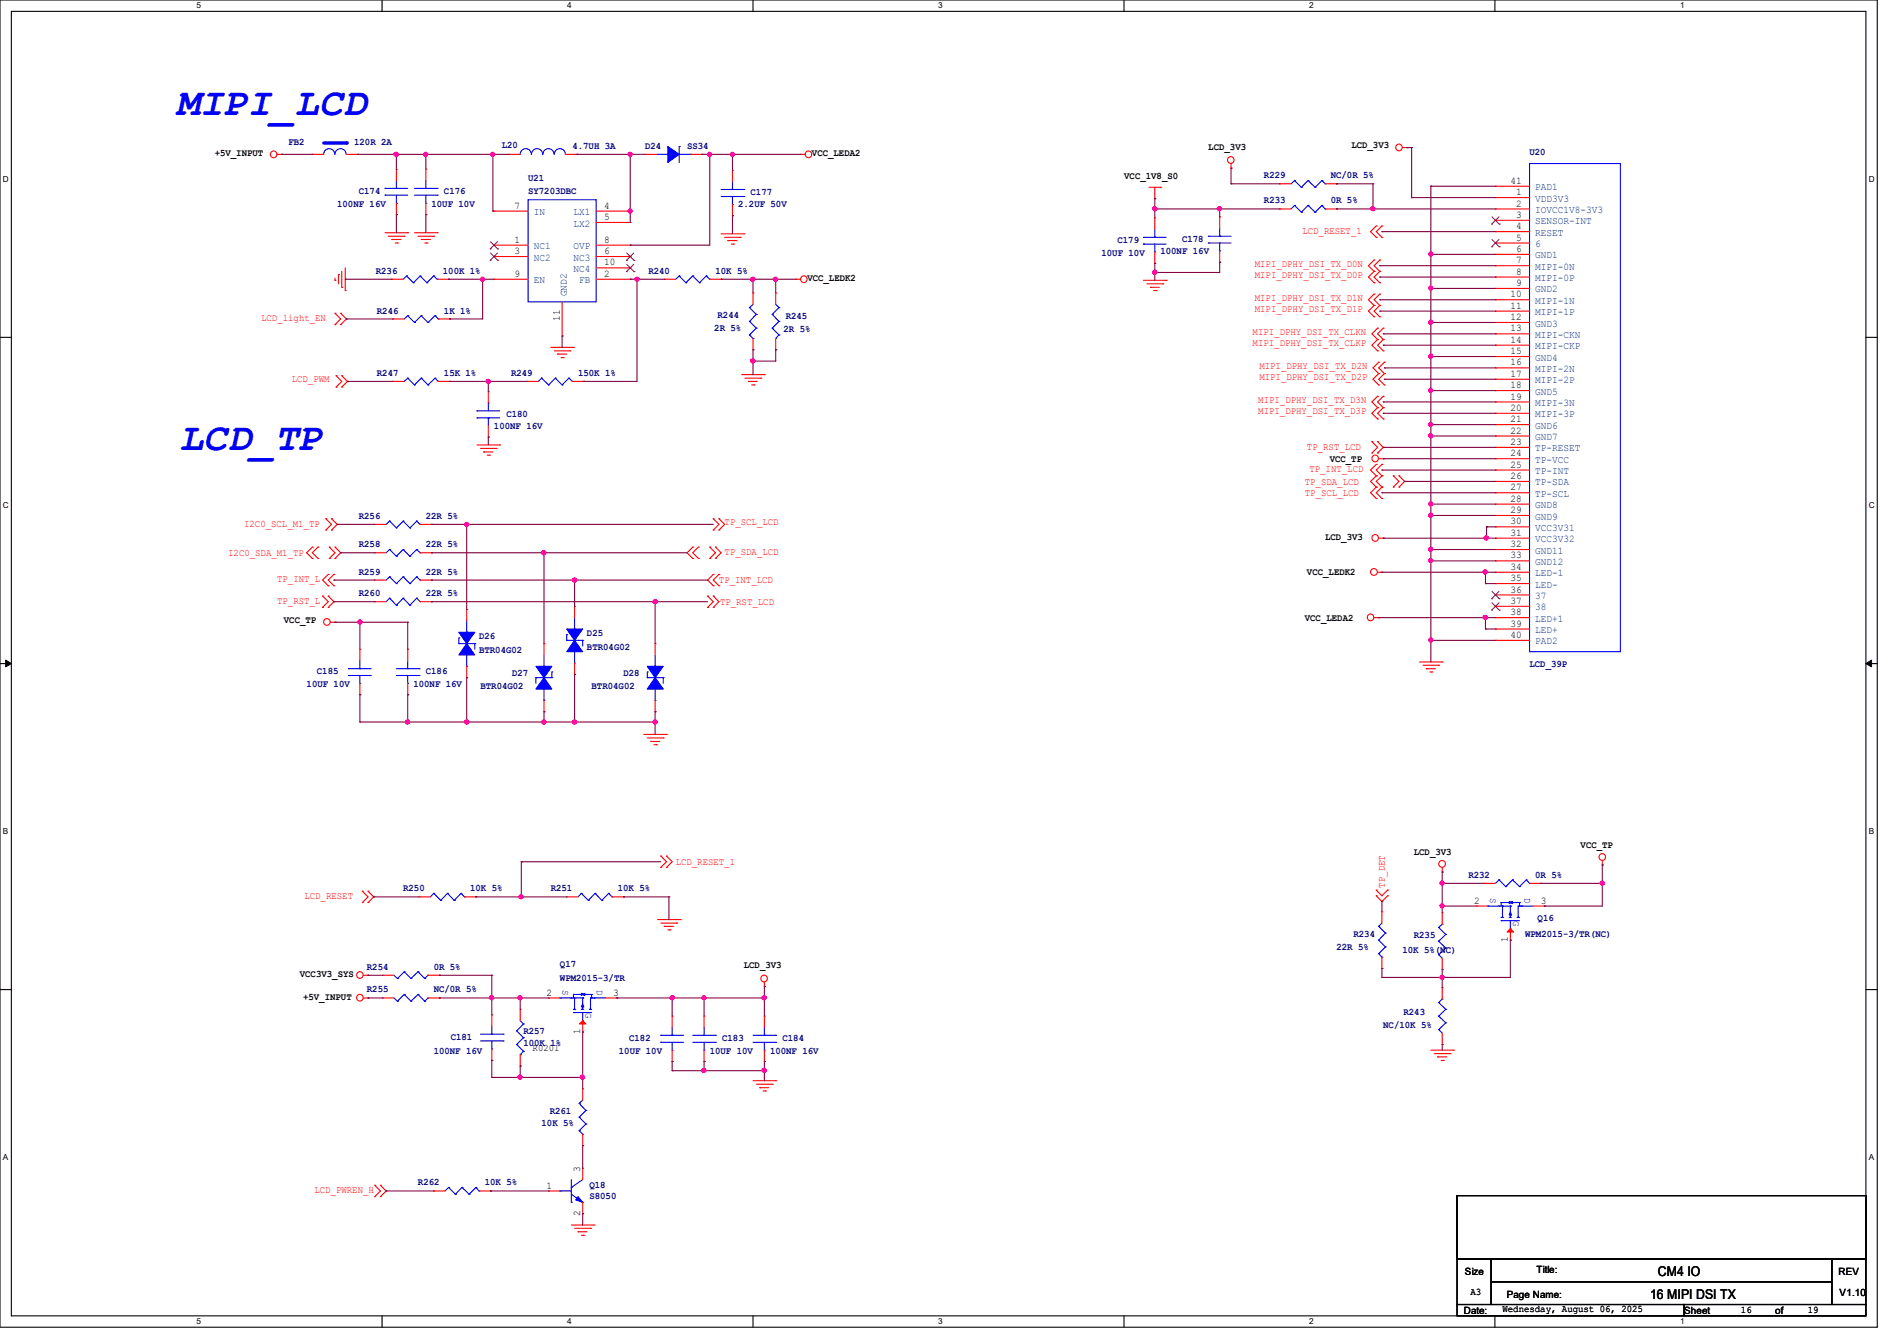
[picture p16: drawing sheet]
<svg xmlns="http://www.w3.org/2000/svg" width="297mm" height="210mm" viewBox="0 0 297 210" stroke-linecap="round" stroke-linejoin="round" font-family="sans-serif">
<defs><g id="words">
<g font-size="6.2" fill="#00f">
<text x="27.6" y="18">MIPI_LCD</text>
<text x="28.1" y="70.5">LCD_TP</text>
</g>
<g font-size="2.1">
<text x="258.4" y="203.4">16 MIPI DSI TX</text>
<text x="259.6" y="199.9">CM4 IO</text>
</g>
<g font-size="1.6" fill="#000080">
<text x="45.2" y="22.8">FB2</text>
<text x="55.5" y="22.8">120R 2A</text>
<text x="78.6" y="23.2">L20</text>
<text x="89.6" y="23.3">4.7UH 3A</text>
<text x="101" y="23.3">D24</text>
<text x="107.6" y="23.3">SS34</text>
<text x="82.7" y="28.3">U21</text>
<text x="197.9" y="27.9">R229</text>
<text x="208.4" y="27.9">NC/0R 5%</text>
<text x="239.5" y="24.2">U20</text>
<text x="52.8" y="32.4">100NF 16V</text>
<text x="56.2" y="30.4">C174</text>
<text x="67.6" y="32.4">10UF 10V</text>
<text x="69.5" y="30.4">C176</text>
<text x="82.7" y="30.4">SY7203DBC</text>
<text x="115.6" y="32.4">2.2UF 50V</text>
<text x="117.5" y="30.6">C177</text>
<text x="197.9" y="31.8">R233</text>
<text x="208.4" y="31.8">0R 5%</text>
<text x="172.5" y="40">10UF 10V</text>
<text x="175" y="38.1">C179</text>
<text x="181.7" y="39.8">100NF 16V</text>
<text x="185.1" y="37.9">C178</text>
<text x="58.8" y="42.9">R236</text>
<text x="69.3" y="42.9">100K 1%</text>
<text x="101.5" y="42.9">R240</text>
<text x="112" y="42.9">10K 5%</text>
<text x="59" y="49.1">R246</text>
<text x="69.5" y="49.1">1K 1%</text>
<text x="111.8" y="51.8">2R 5%</text>
<text x="112.3" y="49.8">R244</text>
<text x="122.7" y="51.9">2R 5%</text>
<text x="123" y="50">R245</text>
<text x="59" y="58.9">R247</text>
<text x="69.5" y="58.9">15K 1%</text>
<text x="80" y="58.9">R249</text>
<text x="90.5" y="58.9">150K 1%</text>
<text x="79.3" y="65.3">C180</text>
<text x="77.3" y="67.2">100NF 16V</text>
<text x="56.2" y="81.3">R256</text>
<text x="66.7" y="81.3">22R 5%</text>
<text x="56.2" y="90">R259</text>
<text x="56.2" y="85.7">R258</text>
<text x="66.7" y="90">22R 5%</text>
<text x="66.7" y="85.7">22R 5%</text>
<text x="56.2" y="93.4">R260</text>
<text x="66.7" y="93.4">22R 5%</text>
<text x="75" y="100.1">D26</text>
<text x="91.9" y="99.6">D25</text>
<text x="91.9" y="101.7">BTR04G02</text>
<text x="48" y="107.6">10UF 10V</text>
<text x="49.6" y="105.6">C185</text>
<text x="64.7" y="107.6">100NF 16V</text>
<text x="66.7" y="105.6">C186</text>
<text x="75" y="102.3">BTR04G02</text>
<text x="75.2" y="107.9">BTR04G02</text>
<text x="80.2" y="105.8">D27</text>
<text x="92.6" y="107.9">BTR04G02</text>
<text x="97.6" y="105.8">D28</text>
<text x="239.5" y="104.4">LCD_39P</text>
<text x="229.9" y="137.5">R232</text>
<text x="240.4" y="137.5">0R 5%</text>
<text x="63.1" y="139.6">R250</text>
<text x="73.6" y="139.6">10K 5%</text>
<text x="86.2" y="139.6">R251</text>
<text x="96.7" y="139.6">10K 5%</text>
<text x="209.2" y="148.8">22R 5%</text>
<text x="211.9" y="146.7">R234</text>
<text x="219.6" y="149.2">10K 5%(NC)</text>
<text x="221.4" y="146.9">R235</text>
<text x="238.8" y="146.7">WPM2015-3/TR(NC)</text>
<text x="240.7" y="144.2">Q16</text>
<text x="57.4" y="151.8">R254</text>
<text x="57.4" y="155.4">R255</text>
<text x="67.9" y="151.8">0R 5%</text>
<text x="67.9" y="155.4">NC/0R 5%</text>
<text x="87.7" y="151.5">Q17</text>
<text x="87.7" y="153.6">WPM2015-3/TR</text>
<text x="216.6" y="160.9">NC/10K 5%</text>
<text x="219.7" y="159">R243</text>
<text x="67.9" y="165">100NF 16V</text>
<text x="70.6" y="162.9">C181</text>
<text x="82" y="162">R257</text>
<text x="82" y="163.8">100K 1%</text>
<text x="96.9" y="165">10UF 10V</text>
<text x="98.5" y="163.1">C182</text>
<text x="111.1" y="165">10UF 10V</text>
<text x="113.1" y="163.1">C183</text>
<text x="120.6" y="165">100NF 16V</text>
<text x="122.5" y="163.1">C184</text>
<text x="84.8" y="176.4">10K 5%</text>
<text x="86.1" y="174.5">R261</text>
<text x="65.4" y="185.6">R262</text>
<text x="75.9" y="185.6">10K 5%</text>
<text x="92.3" y="186">Q18</text>
<text x="92.3" y="187.8">S8050</text>
</g>
<g font-size="1.6">
<text x="189.2" y="23.5">LCD_3V3</text>
<text x="211.6" y="23.2">LCD_3V3</text>
<text x="33.6" y="24.4">+5V_INPUT</text>
<text x="127.1" y="24.4">VCC_LEDA2</text>
<text x="176" y="28.1">VCC_1V8_S0</text>
<text x="236.5" y="28.8">41</text>
<text x="80.6" y="32.7">7</text>
<text x="94.6" y="32.7">4</text>
<text x="94.6" y="34.5">5</text>
<text x="237.4" y="30.6">1</text>
<text x="237.4" y="32.3">2</text>
<text x="237.4" y="34.1">3</text>
<text x="237.4" y="35.9">4</text>
<text x="80.6" y="39.8">3</text>
<text x="80.6" y="38">1</text>
<text x="94.6" y="39.8">6</text>
<text x="94.6" y="41.6">10</text>
<text x="94.6" y="38">8</text>
<text x="237.4" y="37.7">5</text>
<text x="237.4" y="39.5">6</text>
<text x="237.4" y="41.2">7</text>
<text x="80.6" y="43.3">9</text>
<text x="94.6" y="43.3">2</text>
<text x="126.4" y="43.9">VCC_LEDK2</text>
<text x="236.5" y="46.6">10</text>
<text x="237.4" y="43">8</text>
<text x="237.4" y="44.8">9</text>
<text x="87.6" y="50.3" transform="rotate(-90 87.6 50.3)">11</text>
<text x="236.5" y="48.3">11</text>
<text x="236.5" y="50.1">12</text>
<text x="236.5" y="51.9">13</text>
<text x="236.5" y="53.7">14</text>
<text x="236.5" y="55.5">15</text>
<text x="236.5" y="57.2">16</text>
<text x="236.5" y="59">17</text>
<text x="236.5" y="60.8">18</text>
<text x="236.5" y="62.6">19</text>
<text x="236.5" y="64.3">20</text>
<text x="236.5" y="66.1">21</text>
<text x="236.5" y="67.9">22</text>
<text x="236.5" y="69.7">23</text>
<text x="236.5" y="71.5">24</text>
<text x="208.2" y="72.4">VCC_TP</text>
<text x="236.5" y="73.2">25</text>
<text x="236.5" y="75">26</text>
<text x="236.5" y="76.8">27</text>
<text x="236.5" y="78.6">28</text>
<text x="236.5" y="80.3">29</text>
<text x="236.5" y="82.1">30</text>
<text x="236.5" y="83.9">31</text>
<text x="204.6" y="90">VCC_LEDK2</text>
<text x="207.5" y="84.5">LCD_3V3</text>
<text x="236.5" y="85.7">32</text>
<text x="236.5" y="87.5">33</text>
<text x="236.5" y="89.2">34</text>
<text x="236.5" y="91">35</text>
<text x="236.5" y="92.8">36</text>
<text x="236.5" y="94.6">37</text>
<text x="44.4" y="97.6">VCC_TP</text>
<text x="204.3" y="97.3">VCC_LEDA2</text>
<text x="236.5" y="96.4">38</text>
<text x="236.5" y="98.1">39</text>
<text x="236.5" y="99.9">40</text>
<text x="221.4" y="133.9">LCD_3V3</text>
<text x="247.5" y="132.8">VCC_TP</text>
<text x="230.8" y="141.5">2</text>
<text x="241.3" y="141.5">3</text>
<text x="236.1" y="147.6" transform="rotate(-90 236.1 147.6)">1</text>
<text x="46.9" y="152.9">VCC3V3_SYS</text>
<text x="85.6" y="155.9">2</text>
<text x="96" y="155.9">3</text>
<text x="116.5" y="151.7">LCD_3V3</text>
<text x="47.5" y="156.7">+5V_INPUT</text>
<text x="90.8" y="162" transform="rotate(-90 90.8 162)">1</text>
<text x="83.4" y="164.6">R0201</text>
<text x="90.8" y="183.5" transform="rotate(-90 90.8 183.5)">3</text>
<text x="85.6" y="186.1">1</text>
<text x="90.8" y="190.4" transform="rotate(-90 90.8 190.4)">2</text>
<text x="229.4" y="199.7">Size</text>
<text x="230.2" y="202.9">A3</text>
<text x="235.9" y="203.2">Page Name:</text>
<text x="240.6" y="199.3">Title:</text>
<text x="287.9" y="199.7">REV</text>
<text x="288" y="202.9">V1.10</text>
<text x="229.2" y="205.7">Date:</text>
<text x="235.2" y="205.5">Wednesday, August 06, 2025</text>
<text x="263.7" y="205.7">Sheet</text>
<text x="272.6" y="205.7">16</text>
<text x="277.9" y="205.7">of</text>
<text x="283" y="205.7">19</text>
</g>
<g font-size="1.6" fill="#004080">
<text x="240.4" y="29.8">PAD1</text>
<text x="83.6" y="33.7">IN</text>
<text x="89.8" y="33.7">LX1</text>
<text x="89.8" y="35.5">LX2</text>
<text x="240.4" y="31.6">VDD3V3</text>
<text x="240.4" y="33.4">IOVCC1V8-3V3</text>
<text x="240.4" y="35.1">SENSOR-INT</text>
<text x="83.6" y="40.8">NC2</text>
<text x="83.6" y="39">NC1</text>
<text x="89.8" y="40.8">NC3</text>
<text x="89.8" y="39">OVP</text>
<text x="240.4" y="36.9">RESET</text>
<text x="240.4" y="38.7">6</text>
<text x="240.4" y="40.5">GND1</text>
<text x="83.6" y="44.4">EN</text>
<text x="88.7" y="46.4" transform="rotate(-90 88.7 46.4)">GND2</text>
<text x="89.8" y="42.6">NC4</text>
<text x="90.7" y="44.4">FB</text>
<text x="240.4" y="42.2">MIPI-0N</text>
<text x="240.4" y="44">MIPI-0P</text>
<text x="240.4" y="45.8">GND2</text>
<text x="240.4" y="47.6">MIPI-1N</text>
<text x="240.4" y="49.4">MIPI-1P</text>
<text x="240.4" y="51.1">GND3</text>
<text x="240.4" y="52.9">MIPI-CKN</text>
<text x="240.4" y="54.7">MIPI-CKP</text>
<text x="240.4" y="56.5">GND4</text>
<text x="240.4" y="58.3">MIPI-2N</text>
<text x="240.4" y="60">MIPI-2P</text>
<text x="240.4" y="61.8">GND5</text>
<text x="240.4" y="63.6">MIPI-3N</text>
<text x="240.4" y="65.4">MIPI-3P</text>
<text x="240.4" y="67.1">GND6</text>
<text x="240.4" y="68.9">GND7</text>
<text x="240.4" y="70.7">TP-RESET</text>
<text x="240.4" y="72.5">TP-VCC</text>
<text x="240.4" y="74.3">TP-INT</text>
<text x="240.4" y="76">TP-SDA</text>
<text x="240.4" y="77.8">TP-SCL</text>
<text x="240.4" y="79.6">GND8</text>
<text x="240.4" y="81.4">GND9</text>
<text x="240.4" y="83.1">VCC3V31</text>
<text x="240.4" y="84.9">VCC3V32</text>
<text x="240.4" y="86.7">GND11</text>
<text x="240.4" y="88.5">GND12</text>
<text x="240.4" y="90.3">LED-1</text>
<text x="240.4" y="92">LED-</text>
<text x="240.4" y="93.8">37</text>
<text x="240.4" y="95.6">38</text>
<text x="240.4" y="97.4">LED+1</text>
<text x="240.4" y="99.1">LED+</text>
<text x="240.4" y="100.9">PAD2</text>
</g>
<g font-size="1.6" fill="#f00">
<text x="196.5" y="41.8">MIPI_DPHY_DSI_TX_D0N</text>
<text x="203.9" y="36.6">LCD_RESET_1</text>
<text x="196.5" y="47.1">MIPI_DPHY_DSI_TX_D1N</text>
<text x="196.5" y="43.6">MIPI_DPHY_DSI_TX_D0P</text>
<text x="40.9" y="50.3">LCD_light_EN</text>
<text x="196.1" y="52.4">MIPI_DPHY_DSI_TX_CLKN</text>
<text x="196.5" y="48.9">MIPI_DPHY_DSI_TX_D1P</text>
<text x="45.7" y="59.9">LCD_PWM</text>
<text x="196.1" y="54.2">MIPI_DPHY_DSI_TX_CLKP</text>
<text x="197.2" y="59.6">MIPI_DPHY_DSI_TX_D2P</text>
<text x="197.2" y="57.8">MIPI_DPHY_DSI_TX_D2N</text>
<text x="197" y="63.1">MIPI_DPHY_DSI_TX_D3N</text>
<text x="197" y="64.9">MIPI_DPHY_DSI_TX_D3P</text>
<text x="204.6" y="70.4">TP_RST_LCD</text>
<text x="204.3" y="77.7">TP_SCL_LCD</text>
<text x="204.3" y="75.9">TP_SDA_LCD</text>
<text x="205" y="74">TP_INT_LCD</text>
<text x="38.2" y="82.5">I2C0_SCL_M1_TP</text>
<text x="113.5" y="82.3">TP_SCL_LCD</text>
<text x="35.7" y="87.1">I2C0_SDA_M1_TP</text>
<text x="113.5" y="86.9">TP_SDA_LCD</text>
<text x="43.4" y="91.2">TP_INT_L</text>
<text x="43.4" y="94.6">TP_RST_L</text>
<text x="112.6" y="91.4">TP_INT_LCD</text>
<text x="112.7" y="94.7">TP_RST_LCD</text>
<text x="105.8" y="135.5">LCD_RESET_1</text>
<text x="47.7" y="140.8">LCD_RESET</text>
<text x="216.8" y="139" transform="rotate(-90 216.8 139)">TP_DET</text>
<text x="49.2" y="186.9">LCD_PWREN_H</text>
</g>
<g font-size="1.6" fill="#00f">
<text x="233.3" y="140.6" transform="rotate(90 233.3 140.6)">S</text>
<text x="238.7" y="140.6" transform="rotate(90 238.7 140.6)">D</text>
<text x="236.9" y="144.2" transform="rotate(90 236.9 144.2)">G</text>
<text x="88.1" y="155" transform="rotate(90 88.1 155)">S</text>
<text x="93.4" y="155" transform="rotate(90 93.4 155)">D</text>
<text x="91.6" y="158.6" transform="rotate(90 91.6 158.6)">G</text>
</g>
<g font-size="1.3">
<text x="30.8" y="1.3">5</text>
<text x="88.8" y="1.3">4</text>
<text x="146.9" y="1.3">3</text>
<text x="205" y="1.3">2</text>
<text x="263.1" y="1.3">1</text>
<text x=".5" y="28.4">D</text>
<text x="292.6" y="28.4">D</text>
<text x=".5" y="79.5">C</text>
<text x="292.6" y="79.5">C</text>
<text x=".5" y="130.6">B</text>
<text x="292.6" y="130.6">B</text>
<text x=".5" y="181.7">A</text>
<text x="292.6" y="181.7">A</text>
<text x="30.8" y="207.4">5</text>
<text x="88.8" y="207.4">4</text>
<text x="146.9" y="207.4">3</text>
<text x="205" y="207.4">2</text>
<text x="263.1" y="207.4">1</text>
</g>
</g></defs>
<path d="M0 0h293.9v207.9h-293.9zM1.8 1.8h290.3v204.3h-290.3z" fill="none" stroke="#000" stroke-width=".17"/>
<g fill="#fff">
<path d="M30.8 .2h.7v1.4h-.7z"/>
<path d="M30.8 206.2h.7v1.4h-.7z"/>
</g>
<path d="M59.8 0v1.8M59.8 206.1v1.8" fill="none" stroke="#000" stroke-width=".17"/>
<g fill="#fff">
<path d="M88.8 .2h.7v1.4h-.7z"/>
<path d="M88.8 206.2h.7v1.4h-.7z"/>
</g>
<path d="M117.9 0v1.8M117.9 206.1v1.8" fill="none" stroke="#000" stroke-width=".17"/>
<g fill="#fff">
<path d="M146.9 .2h.7v1.4h-.7z"/>
<path d="M146.9 206.2h.7v1.4h-.7z"/>
</g>
<path d="M176 0v1.8M176 206.1v1.8" fill="none" stroke="#000" stroke-width=".17"/>
<g fill="#fff">
<path d="M205 .2h.7v1.4h-.7z"/>
<path d="M205 206.2h.7v1.4h-.7z"/>
</g>
<path d="M234.1 0v1.8M234.1 206.1v1.8" fill="none" stroke="#000" stroke-width=".17"/>
<g fill="#fff">
<path d="M263.1 .2h.6v1.4h-.6z"/>
<path d="M263.1 206.2h.6v1.4h-.6z"/>
<path d="M.5 27.3h.9v1.4h-.9z"/>
<path d="M292.6 27.3h.9v1.4h-.9z"/>
<path d="M.5 78.4h.9v1.4h-.9z"/>
<path d="M292.6 78.4h.9v1.4h-.9z"/>
</g>
<path d="M0 52.8h1.8M292.1 52.8h1.8" fill="none" stroke="#000" stroke-width=".17"/>
<g fill="#fff">
<path d="M.5 129.5h.8v1.4h-.8z"/>
<path d="M292.6 129.5h.8v1.4h-.8z"/>
</g>
<path d="M0 103.9h1.8M292.1 103.9h1.8" fill="none" stroke="#000" stroke-width=".17"/>
<path d="M.9 103.4l.9 .5-.9 .5zM292.1 103.9l.9-.5v1z" fill="#000" stroke="#000" stroke-width=".16"/>
<g fill="#fff">
<path d="M.5 180.5h.8v1.4h-.8z"/>
<path d="M292.6 180.5h.8v1.4h-.8z"/>
</g>
<path d="M0 155h1.8M292.1 155h1.8M228.1 187.2h64v10h-64zM228.1 197.2h5.4v7.1h-5.4zM233.5 197.2h53.3v3.5h-53.3zM286.8 197.2h5.3v7.1h-5.3zM228.1 204.3h35.6v1.8h-35.6zM233.5 200.7h53.3v3.6h-53.3zM263.7 204.3h28.4v1.8h-28.4z" fill="none" stroke="#000" stroke-width=".17"/>
<g fill="none" stroke="#f00" stroke-width=".17">
<path d="M43.4 24.2h.7M44.1 24.2h.1M60.3 36.4h3.5M60.8 37h2.5M61.3 37.5h.1M61.3 37.5h1.5M61.9 38.1h.3M62.2 38.1h.1M63.3 37h.1M63.8 36.4h.1M64.9 36.4h3.6M65.4 37h2.5"/>
<path d="M66 37.5h.1M66 37.5h1.4M66.5 38.1h.3M66.8 38.1h.1M67.9 37h.1M68.5 36.4h.1M112.9 36.6h3.6M113.5 37.2h2.4M114 37.7h.1M114 37.7h1.4M114.5 38.2h.4M114.9 38.2h.1"/>
<path d="M115.9 37.2h.1M116.5 36.6h.1M125.3 24.2h.1M125.3 24.2h.8M179.9 29.3h1.8M180.8 31.1h.1M180.8 29.3v1.8M181.7 29.3h.1M192.7 26.3h.1M192.7 25.6v.7M215.5 37.2h.1M215.5 35.4h.1"/>
<path d="M215.5 35.4l-.9 .9 .9 .9M216.4 37.2h.1M216.4 35.4h.1M216.4 35.4l-.9 .9 .9 .9M219.6 23.1h.7M220.3 23.1h.1M52.5 50.8h.1M52.5 49.1h.1M52.5 49.1l.8 .9-.8 .8M52.5 43.9h.1M52.5 43.6v.3M52.6 58.8h.1"/>
<path d="M52.6 58.8l.9 .9-.9 .9M53 43h.1M53 43v1.4M53.3 49.1h.1M53.3 50.8h.1M53.3 49.1l.9 .9-.9 .8M53.5 58.8h.1M53.5 58.8l.9 .9-.9 .9M53.5 45h.1M53.5 42.5v2.5M54.1 45.5h.1M54.1 42v3.5"/>
<path d="M86.2 54.4h3.6M86.8 54.9h2.4M87.3 55.5h.1M87.3 55.5h1.4M87.8 56h.4M88.2 56h.1M89.2 54.9h.1M89.8 54.4h.1M116.1 58.7h3.6M116.6 59.2h2.5M117.2 59.7h.1M117.2 59.7h1.4"/>
<path d="M119.1 59.2h.1M119.7 58.7h.1M124.6 43.7h.1M124.6 43.7h.7M179 43.9h3.6M179.6 44.4h2.5M180.1 45h.1M180.1 45h1.4M180.6 45.5h.4M181 45.5h.1M182.1 44.4h.1M182.6 43.9h.1"/>
<path d="M215.1 46.1h.1M215.1 46.1l-.9 .8 .9 .9M215.1 49.6h.1M215.1 47.8h.1M215.1 47.8l-.9 .9 .9 .9M215.1 40.7h.1M215.1 40.7l-.9 .9 .9 .9M215.1 44.3h.1M215.1 42.5h.1M215.1 42.5l-.9 .9 .9 .9M215.7 51.4h.1M215.7 51.4l-.9 .9 .9 .9"/>
<path d="M215.7 54.9h.1M215.7 53.2h.1M215.7 53.2l-.9 .9 .9 .8M215.9 56.7h.1M215.9 56.7l-.9 .9 .9 .9M215.9 58.5h.1M215.9 58.5l-.9 .9 .9 .9M216 46.1h.1M216 46.1l-.9 .8 .9 .9M216 49.6h.1M216 47.8h.1M216 47.8l-.9 .9 .9 .9"/>
<path d="M216 40.7h.1M216 40.7l-.9 .9 .9 .9M216 44.3h.1M216 42.5h.1M216 42.5l-.9 .9 .9 .9M216.6 51.4h.1M216.6 51.4l-.9 .9 .9 .9M216.6 54.9h.1M216.6 53.2h.1M216.6 53.2l-.9 .9 .9 .8M216.7 56.7h.1M216.7 56.7l-.8 .9 .8 .9"/>
<path d="M216.7 58.5h.1M216.7 58.5l-.8 .9 .8 .9M52.6 60.6h.1M53.5 60.6h.1M74.7 69.7h3.5M75.2 70.2h2.5M75.7 70.8h.1M75.7 70.8h1.5M76.3 71.3h.3M76.6 71.3h.1M77.7 70.2h.1M78.2 69.7h.1"/>
<path d="M117.7 60.3h.4M118.1 60.3h.1M214.8 71h.1M214.8 69.2h.1M214.8 69.2l.9 .9-.9 .9M215.5 78.1h.1M215.5 76.3l-.9 .9 .9 .9M215.5 76.3h.1M215.5 74.5l-.9 .9 .9 .9M215.5 74.5h.1M215.5 72.7h.1M215.5 72.7l-.9 .9 .9 .9"/>
<path d="M215.7 62.1h.1M215.7 62.1l-.9 .8 .9 .9M215.7 65.6h.1M215.7 63.8h.1M215.7 63.8l-.9 .9 .9 .9M215.7 69.2h.1M215.7 71h.1M215.7 69.2l.9 .9-.9 .9M215.9 60.3h.1M215.9 71.8h.7M216.4 78.1h.1M216.4 76.3l-.9 .9 .9 .9"/>
<path d="M216.4 76.3h.1M216.4 74.5l-.9 .9 .9 .9M216.4 74.5h.1M216.4 72.7h.1M216.4 72.7l-.9 .9 .9 .9M216.6 62.1h.1M216.6 62.1l-.9 .8 .9 .9M216.6 65.6h.1M216.6 63.8h.1M216.6 63.8l-.9 .9 .9 .9M216.6 71.8h.1M216.7 60.3h.1"/>
<path d="M218.1 76.3h.1M218.1 74.5h.1M218.1 74.5l.9 .9-.9 .9M219 74.5h.1M219 76.3h.1M219 74.5l.9 .9-.9 .9M48.9 87.5h.1M48.9 85.7h.1M48.9 85.7l-.9 .9 .9 .9M49.8 87.5h.1M49.8 85.7h.1M49.8 85.7l-.9 .9 .9 .9"/>
<path d="M50.5 95.1h.1M50.5 93.3h.1M50.5 93.3l.9 .9-.9 .9M51 83h.1M51 81.2h.1M51 81.2l.9 .9-.9 .9M51.4 91.7h.1M51.4 90h.1M51.4 90l-.9 .8 .9 .9M51.4 93.3h.1M51.4 95.1h.1M51.4 93.3l.9 .9-.9 .9"/>
<path d="M51.6 87.5h.1M51.6 85.7h.1M51.6 85.7l.9 .9-.9 .9M51.7 97.5h.8M51.9 81.2h.1M51.9 83h.1M51.9 81.2l.9 .9-.9 .9M52.3 91.7h.1M52.3 90h.1M52.3 90l-.9 .8 .9 .9M52.5 85.7h.1M52.5 87.5h.1"/>
<path d="M52.5 85.7l.8 .9-.8 .9M52.5 97.5h.1M58.7 86.6h.1M58.7 86.6h1.8M65.8 86.6h1.8M67.6 86.6h.1M73.1 95.5h.1M73.1 95.5v1.7M108.5 85.7h.1M108.5 87.5h.1M108.5 85.7l-.9 .9 .9 .9M109.3 87.5h.1"/>
<path d="M109.3 85.7h.1M109.3 85.7l-.8 .9 .8 .9M110.8 95.1h.1M110.8 93.3h.1M110.8 93.3l.9 .9-.9 .9M111.1 87.5h.1M111.1 85.7h.1M111.1 85.7l.9 .9-.9 .9M111.7 95.1h.1M111.7 93.3h.1M111.7 93.3l.9 .9-.9 .9M111.7 83h.1"/>
<path d="M111.7 81.2h.1M111.7 81.2l.9 .9-.9 .9M111.7 90h.1M111.7 91.7h.1M111.7 90l-.9 .8 .9 .9M112 87.5h.1M112 85.7h.1M112 85.7l.9 .9-.9 .9M112.6 83h.1M112.6 81.2h.1M112.6 81.2l.9 .9-.9 .9M112.6 91.7h.1"/>
<path d="M112.6 90h.1M112.6 90l-.9 .8 .9 .9M215.1 96.7h.8M215.7 89.6h.7M215.9 96.7h.1M215.9 84.3h.7M216.4 89.6h.1M216.6 84.3h.1M73.1 106.1h.1M73.1 104.4v1.7M100.8 115h3.6M101.3 115.6h2.5"/>
<path d="M101.9 116.1h.1M101.9 116.1h1.4M102.4 116.6h.4M102.8 116.6h.1M103.8 115.6h.1M104.4 115h.1M222.2 103.7h3.6M222.8 104.2h2.5M223.3 104.7h.1M223.3 104.7h1.4M223.9 105.2h.3M224.2 105.2h.1"/>
<path d="M225.3 104.2h.1M225.8 103.7h.1M56.7 139.6h.1M56.7 139.6l.9 .9-.9 .9M57.6 139.6h.1M57.6 139.6l.9 .9-.9 .9M103.5 135.8h.1M103.5 134.1h.1M103.5 134.1l.9 .9-.9 .8M104.4 135.8h.1M104.4 134.1h.1M104.4 134.1l.8 .9-.8 .8"/>
<path d="M215.5 139.4h.1M215.5 139.4l.9 .9 .9-.9M217.3 139.4h.1M225.8 136.6h.1M225.8 135.8v.8M250.9 135.5h.1M250.9 134.8v.7M56.7 141.4h.1M56.9 156.3h.7M56.9 152.7h.7M57.6 141.4h.1M57.6 156.3h.1"/>
<path d="M57.6 152.7h.1M59.9 152.7h.1M59.9 152.7h1.8M59.9 156.3h.1M59.9 156.3h1.8M67 152.7h1.8M67 156.3h1.8M68.8 152.7h.1M68.8 156.3h.1M88.7 140.5h.1M88.7 140.5h1.8M95.8 140.5h1.8"/>
<path d="M97.6 140.5h.1M103 144h3.5M103.5 144.6h2.5M104 145.1h.1M104 145.1h1.5M104.6 145.6h.3M104.9 145.6h.1M106 144.6h.1M106.5 144h.1M110.2 159.1h.1M110.2 159.1v1.8M119.7 154.5h.1"/>
<path d="M119.7 153.8v.7M215.5 140.3h.1M215.5 140.3l.9 .9 .9-.9M217.3 140.3h.1M231.1 141.9h.1M231.1 141.9h1.8M236.5 147.2h.1M236.5 145.5v1.7M240 141.9h1.8M241.8 141.9h.1M91.2 170.5h.1M91.2 179.4h.1"/>
<path d="M91.2 170.5v1.8M91.2 177.6v1.8M110.2 166.2h.1M110.2 164.5v1.7M117.9 169.2h3.6M118.4 169.8h2.5M119 170.3h.1M119 170.3h1.4M119.5 170.9h.3M119.8 170.9h.1M120.9 169.8h.1M121.5 169.2h.1"/>
<path d="M224 164.5h3.6M224.6 165h2.4M225.1 165.5h.1M225.1 165.5h1.4M225.6 166.1h.4M226 166.1h.1M227 165h.1M227.6 164.5h.1M58.7 187.4h.1M58.7 185.6h.1M58.7 185.6l.9 .9-.9 .9M59.6 185.6h.1"/>
<path d="M59.6 187.4h.1M59.6 185.6l.9 .9-.9 .9M89.5 191.9h3.5M90 192.4h2.5M90.5 192.9h.1M90.5 192.9h1.4M91 193.5h.4M91.4 193.5h.1M92.5 192.4h.1M93 191.9h.1"/>
<circle cx="42.8" cy="24.2" r=".52"/>
<circle cx="126.6" cy="24.2" r=".52"/>
<circle cx="192.7" cy="25.1" r=".52"/>
<circle cx="219" cy="23.1" r=".52"/>
<circle cx="125.8" cy="43.7" r=".52"/>
<circle cx="215.3" cy="71.8" r=".52"/>
<circle cx="51.2" cy="97.4" r=".52"/>
<circle cx="214.6" cy="96.7" r=".52"/>
<circle cx="215.1" cy="89.6" r=".53"/>
<circle cx="215.3" cy="84.2" r=".52"/>
<circle cx="225.8" cy="135.3" r=".53"/>
<circle cx="250.9" cy="134.2" r=".52"/>
<circle cx="56.3" cy="156.3" r=".52"/>
<circle cx="56.3" cy="152.7" r=".52"/>
<circle cx="119.6" cy="153.2" r=".52"/>
</g>
<g fill="none" stroke="#00f" stroke-width=".17">
<path d="M52.4 24.2a.87 .87 0 0 0-.9-.9 .87 .87 0 0 0-.8 .9M54.2 24.2a.87 .87 0 0 0-.9-.9 .87 .87 0 0 0-.8 .9M61 86.1h.1M61 86.1l-.5 .5M61 86.1l1.1 1M62.1 87.1h.1M63.1 86.1h.1M63.1 86.1l-1 1M63.1 86.1l1.1 1M64.2 87.1h.1M65.2 86.1h.1M65.2 86.1l-1 1"/>
<path d="M65.2 86.1l.6 .5M65.8 86.6h.1M71.8 99.9h.1M71.8 99.9v.9M73.1 99h.1M73.1 97.2v1.8M71.8 100.8h.1M71.8 100.8h2.5M73.1 104.4h.1M73.1 102.6v1.8M74.3 100.8h.1M74.3 100.8v.9"/>
<path d="M91 139.9h.1M91 139.9l-.5 .6M91 139.9l1.1 1.1M93.2 139.9h.1M93.2 139.9l-1.1 1.1M93.2 139.9l1 1.1M95.3 139.9h.1M95.3 139.9l-1.1 1.1M95.3 139.9l.5 .6M61.7 152.7l.5 .5M61.7 156.3l.5 .5M62.2 153.2h.1"/>
<path d="M62.2 156.8h.1M63.3 152.2h.1M63.3 152.2l-1.1 1M63.3 152.2l1 1M63.3 155.7h.1M63.3 155.7l-1.1 1.1M63.3 155.7l1 1.1M64.3 153.2h.1M64.3 156.8h.1M65.4 152.2h.1M65.4 152.2l-1.1 1M65.4 152.2l1.1 1"/>
<path d="M65.4 155.7h.1M65.4 155.7l-1.1 1.1M65.4 155.7l1.1 1.1M66.5 153.2h.1M66.5 156.8h.1M67 152.7h.1M67 152.7l-.5 .5M67 156.3h.1M67 156.3l-.5 .5M92.1 141h.1M94.2 141h.1M95.8 140.5h.1"/>
<path d="M232.9 141.9h.1M232.9 141.9h3.6M234.7 141.9h.1M235 141.4h.1M235 143.7h.1M235 144.2h.1M235 141.4v.5M235 141.4h1.3M235 143.7h.4M235 144.2h2.9M235.2 141.9h.1M235.2 141.9v1.8"/>
<path d="M236.3 143.7h.1M236.3 141.2h.1M236.3 143.7h.3M236.3 141.2v.3M236.5 145.5h.1M236.5 141.9h.1M236.5 143.3h.1M236.5 141.9v.9M236.5 143.3v.4M236.5 144.2v1.3M236.8 141.4h1.1M237.5 143.7h.1"/>
<path d="M237.5 143.7h.4M237.7 141.9h.1M237.7 143.7h.1M237.7 141.9h2.3M237.7 141.9v1.8M237.9 141.4h.1M237.9 141.9h.1M237.9 141.4v.5M238.3 141.9h.1M90.7 172.8h.1M90.7 175h.1M90.7 177.1h.1"/>
<path d="M90.7 172.8l1 1.1M90.7 175l1 1M90.7 177.1l.5 .5M91.2 177.6h.1M91.2 172.3l-.5 .5M91.7 173.9h.1M91.7 176h.1M91.7 173.9l-1 1.1M91.7 176l-1 1.1M108.5 163.2h3.5M108.5 162.1h3.5M110.2 164.5h.1"/>
<path d="M110.2 162.1h.1M110.2 160.9v1.2M110.2 163.2v1.3M112 163.2h.1M112 162.1h.1"/>
</g>
<g fill="#00f" stroke="#00f" stroke-width=".17">
<path d="M236.3 141.4l.5-.2v.3z" fill-rule="evenodd"/>
<path d="M236.5 142.8l.1 .5h-.3z" fill-rule="evenodd"/>
<path d="M71.8 99h2.5l-1.2 1.8z" fill-rule="evenodd"/>
<path d="M73.1 100.8l1.2 1.8h-2.5z" fill-rule="evenodd"/>
</g>
<path d="M236.5 145.5l.5 .5h-1z" fill="#f00" stroke="#f00" stroke-width=".17"/>
<path d="M50.7 22.4h3.5" fill="none" stroke="#00f" stroke-width=".51"/>
<circle cx="54.2" cy="22.4" r=".25" fill="#00f"/>
<g fill="none" stroke="#f00" stroke-width=".17">
<path d="M48.9 24.2h.1M48.9 24.2h1.8M54.2 24.2h1.8M56 24.2h.1M62.1 26.5h.1M62.1 33.6h.1M62.1 26.5v1.8M62.1 31.8v1.8M66.7 26.5h.1M66.7 33.6h.1M66.7 26.5v1.8M66.7 31.8v1.8"/>
<path d="M77.3 33.1h.1M77.3 38.4h.1M77.3 33.1h5.4M77.3 38.4h5.4M79.7 24.2h.1M79.7 24.2h1.7M88.6 24.2h1.7M90.3 24.2h.1M93.3 33.1h5.4M93.3 38.4h5.4M93.3 34.8h5.4M98.7 33.1h.1"/>
<path d="M98.7 34.8h.1M98.7 38.4h.1M101 24.2h.1M101 24.2h1.8M108.1 24.2h1.8M109.9 24.2h.1M114.7 26.7h.1M114.7 33.8h.1M114.7 26.7v1.7M114.7 32v1.8M180.8 34.1h.1M180.8 34.1v1.8"/>
<path d="M180.8 39.5v1.7M191 34h.1M191 34v1.7M191 39.3v1.8M200.4 32.7h.1M200.4 32.7h1.7M200.4 28.8h.1M200.4 28.8h1.7M207.5 32.7h1.8M207.5 28.8h1.8M209.3 32.7h.1M209.3 28.8h.1"/>
<path d="M234.1 30.9h.1M234.1 32.7h.1M234.1 34.5h.1M234.1 36.3h.1M234.1 38.1h.1M234.1 39.8h.1M234.1 29.2h.1M234.1 32.7h5.4M234.1 30.9h5.4M234.1 34.5h5.4M234.1 36.3h5.4M234.1 38.1h5.4"/>
<path d="M234.1 39.8h5.4M234.1 29.2h5.4M61.3 43.7h.1M61.3 43.7h1.8M61.5 59.7h.1M61.5 59.7h1.8M61.5 50h.1M61.5 50h1.8M68.5 43.7h1.7M68.6 59.7h1.8M68.6 50h1.8M70.2 43.7h.1"/>
<path d="M70.4 59.7h.1M70.4 50h.1M77.3 40.2h.1M77.3 43.7h.1M77.3 43.7h5.4M77.3 40.2h5.4M82.5 59.7h.1M82.5 59.7h1.8M88 52.6h.1M88 47.3v5.3M89.6 59.7h1.8M91.4 59.7h.1"/>
<path d="M93.3 43.7h5.4M93.3 40.2h5.4M93.3 42h5.4M98.7 43.7h.1M98.7 40.2h.1M98.7 42h.1M104 43.7h.1M104 43.7h1.8M111.1 43.7h1.8M112.9 43.7h.1M117.9 45.9h.1M117.9 54.8h.1"/>
<path d="M117.9 45.9v1.8M117.9 53v1.8M121.5 45.9h.1M121.5 54.8h.1M121.5 45.9v1.8M121.5 53v1.8M180.8 41.2h.1M191 41.1h.1M234.1 41.6h.1M234.1 43.4h.1M234.1 45.2h.1M234.1 46.9h.1"/>
<path d="M234.1 48.7h.1M234.1 50.5h.1M234.1 52.3h.1M234.1 54.1h.1M234.1 55.8h.1M234.1 57.6h.1M234.1 59.4h.1M234.1 41.6h5.4M234.1 43.4h5.4M234.1 45.2h5.4M234.1 46.9h5.4M234.1 48.7h5.4"/>
<path d="M234.1 50.5h5.4M234.1 52.3h5.4M234.1 54.1h5.4M234.1 55.8h5.4M234.1 57.6h5.4M234.1 59.4h5.4M76.5 68.5h.1M76.5 61.3h.1M76.5 61.3v1.8M76.5 66.7v1.8M234.1 61.2h.1M234.1 62.9h.1"/>
<path d="M234.1 64.7h.1M234.1 66.5h.1M234.1 68.3h.1M234.1 70.1h.1M234.1 71.8h.1M234.1 73.6h.1M234.1 75.4h.1M234.1 77.2h.1M234.1 79h.1M234.1 61.2h5.4M234.1 62.9h5.4M234.1 64.7h5.4"/>
<path d="M234.1 66.5h5.4M234.1 68.3h5.4M234.1 70.1h5.4M234.1 71.8h5.4M234.1 73.6h5.4M234.1 75.4h5.4M234.1 77.2h5.4M234.1 79h5.4M58.7 94.2h.1M58.7 94.2h1.8M58.7 82.1h.1M58.7 82.1h1.8"/>
<path d="M58.7 90.8h.1M58.7 90.8h1.8M65.8 94.2h1.8M65.8 82.1h1.8M65.8 90.8h1.8M67.6 94.2h.1M67.6 82.1h.1M67.6 90.8h.1M90 95h.1M90 95v1.7M234.1 80.7h.1M234.1 82.5h.1"/>
<path d="M234.1 84.3h.1M234.1 86.1h.1M234.1 87.8h.1M234.1 89.6h.1M234.1 91.4h.1M234.1 93.2h.1M234.1 95h.1M234.1 96.7h.1M234.1 98.5h.1M234.1 80.7h5.4M234.1 82.5h5.4M234.1 84.3h5.4"/>
<path d="M234.1 86.1h5.4M234.1 87.8h5.4M234.1 89.6h5.4M234.1 91.4h5.4M234.1 93.2h5.4M234.1 95h5.4M234.1 96.7h5.4M234.1 98.5h5.4M56.3 101.7h.1M56.3 108.8h.1M56.3 101.7v1.8M56.3 107v1.8"/>
<path d="M63.8 101.7h.1M63.8 108.8h.1M63.8 101.7v1.8M63.8 107v1.8M85.2 100.8h.1M85.2 111.5h.1M85.2 100.8v1.8M85.2 109.7v1.8M90 105.6h.1M90 103.8v1.8M102.6 100.8h.1M102.6 111.5h.1"/>
<path d="M102.6 100.8v1.8M102.6 109.7v1.8M234.1 100.3h.1M234.1 100.3h5.4M232.4 138.3h.1M232.4 138.3h1.7M239.5 138.3h1.8M241.3 138.3h.1M65.6 140.5h.1M65.6 140.5h1.8M72.7 140.5h1.8M74.5 140.5h.1"/>
<path d="M77 159h.1M77 159v1.7M81.4 158.1h.1M81.4 158.1v1.8M85.9 156.3h.1M85.9 156.3h1.8M91.2 159.9v1.7M94.8 156.3h1.8M96.6 156.3h.1M105.2 159.1h.1M105.2 159.1v1.8M119.7 159.1h.1"/>
<path d="M119.7 159.1v1.8M216.4 142.8h.1M216.4 151.7h.1M216.4 142.8v1.8M216.4 149.9v1.8M225.8 151.8h.1M225.8 143h.1M225.8 143v1.7M225.8 150.1v1.7M225.8 154.7h.1M225.8 154.7v1.8M77 166.1h.1"/>
<path d="M77 164.3v1.8M81.4 167h.1M81.4 165.2v1.8M91.2 161.6h.1M105.2 166.2h.1M105.2 164.5v1.7M119.7 166.2h.1M119.7 164.5v1.7M225.8 163.6h.1M225.8 161.8v1.8M67.9 186.5h.1M67.9 186.5h1.8"/>
<path d="M75 186.5h1.8M76.8 186.5h.1M85.9 186.5h.1M85.9 186.5h1.8M91.2 190.1h.1M91.2 188.3v1.8M91.2 183h.1M91.2 183v1.7"/>
</g>
<g fill="none" stroke="#00f" stroke-width=".17">
<path d="M60.3 30.6h.1M60.3 29.5h.1M60.3 30.6h3.5M60.3 29.5h3.5M62.1 31.8h.1M62.1 29.5h.1M62.1 28.3v1.2M62.1 30.6v1.2M64.9 30.6h3.6M64.9 29.5h3.6M66.7 31.8h.1M66.7 29.5h.1"/>
<path d="M66.7 28.3v1.2M66.7 30.6v1.2M68.5 30.6h.1M68.5 29.5h.1M82.7 31.3h10.6v16h-10.6zM83.2 24.2a.87 .87 0 0 0-.9-.9 .87 .87 0 0 0-.9 .9M85 24.2a.87 .87 0 0 0-.9-.9 .87 .87 0 0 0-.9 .9M86.7 24.2a.87 .87 0 0 0-.8-.9 .87 .87 0 0 0-.9 .9M88.5 24.2a.87 .87 0 0 0-.8-.9 .87 .87 0 0 0-.9 .9M102.8 24.2h1.8M104.6 24.2h.1M106.3 22.9h.1"/>
<path d="M106.3 22.9v2.5M106.3 24.2h1.8M108.1 24.2h.1M112.9 30.8h3.6M112.9 29.7h3.6M114.7 32h.1M114.7 29.7h.1M114.7 28.4v1.3M114.7 30.8v1.2M116.5 30.8h.1M116.5 29.7h.1M179 38.2h.1"/>
<path d="M179 37.2h.1M179 38.2h3.6M179 37.2h3.6M180.8 39.5h.1M180.8 37.2h.1M180.8 35.9v1.3M180.8 38.2v1.3M189.2 38.1h.1M189.2 37h.1M189.2 38.1h3.5M189.2 37h3.5M191 39.3h.1"/>
<path d="M191 37h.1M191 35.7v1.3M191 38.1v1.2M202.7 32.2h.1M202.7 32.2l-.6 .5M202.7 32.2l1 1M202.7 28.3h.1M202.7 28.3l-.6 .5M202.7 28.3l1 1M203.7 33.2h.1M203.7 29.3h.1M204.8 32.2h.1"/>
<path d="M204.8 32.2l-1.1 1M204.8 32.2l1.1 1M204.8 28.3h.1M204.8 28.3l-1.1 1M204.8 28.3l1.1 1M205.9 33.2h.1M205.9 29.3h.1M207 32.2h.1M207 32.2l-1.1 1M207 32.2l.5 .5M207 28.3h.1M207 28.3l-1.1 1"/>
<path d="M207 28.3l.5 .5M207.5 32.7h.1M207.5 28.8h.1M239.5 25.6h14.2v76.5h-14.2zM63.7 43.2h.1M63.7 43.2l-.6 .5M63.7 43.2l1 1.1M63.8 59.2h.1M63.8 59.2l-.5 .5M63.8 59.2l1.1 1.1M63.8 49.4h.1M63.8 49.4l-.5 .6"/>
<path d="M63.8 49.4l1.1 1.1M64.7 44.3h.1M64.9 50.5h.1M65.8 43.2h.1M65.8 43.2l-1.1 1.1M65.8 43.2l1 1.1M66 59.2h.1M66 59.2l-1.1 1.1M66 59.2l1 1.1M66 49.4h.1M66 49.4l-1.1 1.1M66 49.4l1 1.1"/>
<path d="M66.8 44.3h.1M67 50.5h.1M67.9 43.2h.1M67.9 43.2l-1.1 1.1M67.9 43.2l.6 .5M68.1 59.2h.1M68.1 59.2l-1.1 1.1M68.1 59.2l.5 .5M68.1 49.4h.1M68.1 49.4l-1.1 1.1M68.1 49.4l.5 .6M68.5 43.7h.1"/>
<path d="M68.6 59.7h.1M68.6 50h.1M84.8 59.2h.1M84.8 59.2l-.5 .5M84.8 59.2l1.1 1.1M87 59.2h.1M87 59.2l-1.1 1.1M87 59.2l1 1.1M89.1 59.2h.1M89.1 59.2l-1.1 1.1M89.1 59.2l.5 .5M89.6 59.7h.1"/>
<path d="M106.3 43.2h.1M106.3 43.2l-.5 .5M106.3 43.2l1.1 1.1M107.4 44.3h.1M108.5 43.2h.1M108.5 43.2l-1.1 1.1M108.5 43.2l1 1.1M109.5 44.3h.1M110.6 43.2h.1M110.6 43.2l-1.1 1.1M110.6 43.2l.5 .5M111.1 43.7h.1"/>
<path d="M117.3 48.2h.1M117.3 50.3h.1M117.3 52.5h.1M117.3 48.2l1.1 1M117.3 50.3l1.1 1.1M117.3 52.5l.6 .5M117.9 53h.1M117.9 47.7l-.6 .5M118.4 49.2h.1M118.4 51.4h.1M118.4 49.2l-1.1 1.1M118.4 51.4l-1.1 1.1"/>
<path d="M120.9 49.2h.1M120.9 51.4h.1M120.9 49.2l1.1 1.1M120.9 51.4l1.1 1.1M121.5 53h.1M121.5 47.7l.5 .5M122 48.2h.1M122 50.3h.1M122 52.5h.1M122 48.2l-1.1 1M122 50.3l-1.1 1.1M122 52.5l-.5 .5"/>
<path d="M64.9 60.3h.1M67 60.3h.1M74.7 64.3h.1M74.7 65.4h.1M74.7 64.3h3.5M74.7 65.4h3.5M76.5 63.1h.1M76.5 65.4h.1M76.5 63.1v1.2M76.5 65.4v1.3M85.9 60.3h.1M88 60.3h.1"/>
<path d="M61 93.7h.1M61 93.7l-.5 .5M61 93.7l1.1 1.1M61 81.6h.1M61 81.6l-.5 .5M61 81.6l1.1 1.1M61 90.3h.1M61 90.3l-.5 .5M61 90.3l1.1 1.1M62.1 94.8h.1M62.1 82.7h.1M62.1 91.4h.1"/>
<path d="M63.1 93.7h.1M63.1 93.7l-1 1.1M63.1 93.7l1.1 1.1M63.1 81.6h.1M63.1 81.6l-1 1.1M63.1 81.6l1.1 1.1M63.1 90.3h.1M63.1 90.3l-1 1.1M63.1 90.3l1.1 1.1M64.2 94.8h.1M64.2 82.7h.1M64.2 91.4h.1"/>
<path d="M65.2 93.7h.1M65.2 93.7l-1 1.1M65.2 93.7l.6 .5M65.2 81.6h.1M65.2 81.6l-1 1.1M65.2 81.6l.6 .5M65.2 90.3h.1M65.2 90.3l-1 1.1M65.2 90.3l.6 .5M65.8 94.2h.1M65.8 82.1h.1M65.8 90.8h.1"/>
<path d="M88.7 99.4h.1M88.7 99.4v.9M90 98.5h.1M90 96.7v1.8M54.6 105.8h.1M54.6 104.7h.1M54.6 105.8h3.5M54.6 104.7h3.5M56.3 107h.1M56.3 104.7h.1M56.3 103.5v1.2M56.3 105.8v1.2"/>
<path d="M62.1 105.8h3.5M62.1 104.7h3.5M63.8 107h.1M63.8 104.7h.1M63.8 103.5v1.2M63.8 105.8v1.2M65.6 105.8h.1M65.6 104.7h.1M83.9 106.1h.1M83.9 106.1v.9M83.9 106.1h2.5M85.2 104.4h.1"/>
<path d="M85.2 109.7h.1M85.2 102.6v1.8M85.2 107.9v1.8M86.4 106.1h.1M86.4 105.2h.1M86.4 105.2v.9M88.7 100.3h.1M88.7 100.3h2.5M90 103.8h.1M90 102.1v1.7M91.2 100.3h.1M91.2 100.3v.9"/>
<path d="M101.3 106.1h.1M101.3 105.2h.1M101.3 106.1h2.5M101.3 105.2v.9M102.6 104.4h.1M102.6 109.7h.1M102.6 102.6v1.8M102.6 107.9v1.8M103.8 106.1h.1M103.8 106.1v.9M67.9 139.9h.1M67.9 139.9l-.5 .6"/>
<path d="M67.9 139.9l1.1 1.1M70.1 139.9h.1M70.1 139.9l-1.1 1.1M70.1 139.9l1 1.1M72.2 139.9h.1M72.2 139.9l-1.1 1.1M72.2 139.9l.5 .6M234.7 137.8h.1M234.7 137.8l-.6 .5M234.7 137.8l1.1 1.1M235.8 138.9h.1M236.8 137.8h.1"/>
<path d="M236.8 137.8l-1 1.1M236.8 137.8l1.1 1.1M237.9 138.9h.1M239 137.8h.1M239 137.8l-1.1 1.1M239 137.8l.5 .5M239.5 138.3h.1M69 141h.1M71.1 141h.1M72.7 140.5h.1M81.4 159.9l.6 .5M87.7 156.3h.1"/>
<path d="M87.7 156.3h3.5M89.4 156.3h.1M89.8 155.7h.1M89.8 158.1h.1M89.8 158.6h.1M89.8 155.7v.6M89.8 155.7h1.2M89.8 158.1h.3M89.8 158.6h2.8M90 156.3h.1M90 156.3v1.8M91 158.1h.1"/>
<path d="M91 155.6h.1M91 158.1h.4M91 155.6v.3M91.2 159.9h.1M91.2 156.3h.1M91.2 157.7h.1M91.2 156.3v.9M91.2 157.7v.4M91.2 158.6v1.3M91.6 155.7h1M92.3 158.1h.1M92.3 158.1h.3"/>
<path d="M92.5 156.3h.1M92.5 158.1h.1M92.5 156.3h2.3M92.5 156.3v1.8M92.6 155.7h.1M92.6 156.3h.1M92.6 155.7v.6M93 156.3h.1M215.9 145.1h.1M215.9 147.2h.1M215.9 149.4h.1M215.9 145.1l1 1"/>
<path d="M215.9 147.2l1 1.1M215.9 149.4l.5 .5M216.4 149.9h.1M216.4 144.6l-.5 .5M216.9 146.1h.1M216.9 148.3h.1M216.9 146.1l-1 1.1M216.9 148.3l-1 1.1M225.3 149.5h.1M225.3 147.4h.1M225.3 145.2h.1M225.3 149.5l.5 .6"/>
<path d="M225.3 147.4l1.1 1.1M225.3 145.2l1.1 1.1M225.3 159.1h.1M225.3 157h.1M225.3 159.1l1.1 1.1M225.3 157l1.1 1.1M225.8 144.7h.1M225.8 144.7l-.5 .5M225.8 156.5h.1M225.8 156.5l-.5 .5M226.4 148.5h.1M226.4 146.3h.1"/>
<path d="M226.4 148.5l-1.1 1M226.4 146.3l-1.1 1.1M226.4 158.1h.1M226.4 158.1l-1.1 1M75.2 163h3.6M75.2 162h3.6M77 164.3h.1M77 162h.1M77 160.7v1.3M77 163v1.3M78.8 163h.1M78.8 162h.1"/>
<path d="M80.9 161.5h.1M80.9 163.6h.1M80.9 161.5l1.1 1M80.9 163.6l1.1 1M81.4 165.2h.1M82 160.4h.1M82 162.5h.1M82 164.6h.1M82 160.4l-1.1 1.1M82 162.5l-1.1 1.1M82 164.6l-.6 .6M103.5 163.2h.1"/>
<path d="M103.5 162.1h.1M103.5 163.2h3.5M103.5 162.1h3.5M105.2 164.5h.1M105.2 162.1h.1M105.2 160.9v1.2M105.2 163.2v1.3M117.9 163.2h3.6M117.9 162.1h3.6M119.7 164.5h.1M119.7 162.1h.1M119.7 160.9v1.2"/>
<path d="M119.7 163.2v1.3M121.5 163.2h.1M121.5 162.1h.1M225.3 161.2h.1M225.3 161.2l.5 .6M226.4 160.2h.1M226.4 160.2l-1.1 1M70.2 186h.1M70.2 186l-.5 .5M70.2 186l1.1 1M71.3 187h.1M72.3 186h.1"/>
<path d="M72.3 186l-1 1M72.3 186l1.1 1M73.4 187h.1M74.5 186h.1M74.5 186l-1.1 1M74.5 186l.5 .5M75 186.5h.1M87.7 186.5h.1M87.7 186.5h1.7M89.4 186h.1M89.4 188.3h.1M89.4 187l1.8 1.3"/>
<path d="M89.4 184.7v3.6M91.2 188.3h.1M91.2 184.7l-1.8 1.3"/>
</g>
<g fill="#00f" stroke="#00f" stroke-width=".17">
<path d="M90.5 187.4l.7 .9-1.1-.4z"/>
<path d="M104.6 22.9l1.7 1.3-1.7 1.2z" fill-rule="evenodd"/>
<path d="M83.9 104.4h2.5l-1.2 1.7z" fill-rule="evenodd"/>
<path d="M85.2 106.1l1.2 1.8h-2.5z" fill-rule="evenodd"/>
<path d="M101.3 104.4h2.5l-1.2 1.7z" fill-rule="evenodd"/>
<path d="M102.6 106.1l1.2 1.8h-2.5z" fill-rule="evenodd"/>
<path d="M88.7 98.5h2.5l-1.2 1.8z" fill-rule="evenodd"/>
<path d="M90 100.3l1.2 1.8h-2.5z" fill-rule="evenodd"/>
<path d="M91 155.7l.6-.1v.3z" fill-rule="evenodd"/>
<path d="M91.2 157.2l.2 .5h-.4z" fill-rule="evenodd"/>
</g>
<g fill="none" stroke="#804000" stroke-width=".16">
<path d="M76.7 39h.1M76.8 39.6l1.1 1.2M76.8 37.8l1.1 1.2M77.9 39.6l-1.2 1.2M77.9 37.8l-1.2 1.2M77.9 39h.1M98.1 39.6l1.2 1.2M99.2 39.6l-1.1 1.2M233.6 35.1h.1M233.6 38.7h.1M233.6 34l1.1 1.1M233.6 37.5l1.1 1.2"/>
<path d="M234.7 34l-1.1 1.1M234.7 37.5l-1.1 1.2M234.7 35.1h.1M234.7 38.7h.1M76.7 40.8h.1M77.9 40.8h.1M98.1 40.8h.1M98.1 42.5h.1M98.1 41.4l1.2 1.1M99.2 41.4l-1.1 1.1M99.3 40.8h.1M99.3 42.5h.1"/>
<path d="M233.6 93.8h.1M233.6 95.5h.1M233.6 92.6l1.1 1.2M233.6 94.4l1.1 1.1M234.7 92.6l-1.1 1.2M234.7 94.4l-1.1 1.1M234.7 93.8h.1M234.7 95.5h.1"/>
</g>
<path d="M91.2 159.9l.5 .5h-1z" fill="#f00" stroke="#f00" stroke-width=".17"/>
<g fill="none" stroke="#800040" stroke-width=".17">
<path d="M44.1 24.2h.1M44.1 24.2h4.8M56 24.2h.1M56 24.2h23.7M62.1 24.2h.1M62.1 33.6h.1M62.1 24.2v2.3M62.1 33.6v2.8M66.7 24.2h.1M66.7 33.6h.1M66.7 24.2v2.3M66.7 33.6v2.8"/>
<path d="M77.2 24.2h.1M77.2 33.1h.1M77.2 24.2v8.9M90.3 24.2h.1M98.7 24.2h.1M98.7 33.1h.1M98.7 38.4h.1M98.7 24.2v10.6M101 24.2h-10.7M109.9 24.2h.1M109.9 24.2h15.4M111.1 24.2h.1"/>
<path d="M111.1 24.2v14.2h-12.4M114.7 24.2h.1M114.7 33.8h.1M114.7 24.2v2.5M114.7 33.8v2.8M180.8 32.7h.1M180.8 31.1h.1M180.8 31.1v3M191 32.7h.1M191 32.7v1.3M192.7 26.3h.1M192.7 28.8h.1"/>
<path d="M192.7 28.8h7.7M192.7 26.3v2.5M200.4 32.7h-19.6M209.3 32.7h.1M209.3 28.8h.1M209.3 32.7h24.8M209.3 28.8h5.7M215 28.8h.1M215 32.7h.1M215 28.8v3.9M216.4 36.3h.1M216.4 36.3h17.7"/>
<path d="M220.3 23.1h.1M220.3 23.1h.7M221 23.1h.1M221 30.9h.1M221 23.1v7.8M221 30.9h13.1M224 39.8h.1M224 29.2h.1M224 29.2v74.5M224 39.8h10.1M224 29.2h10.1M54.1 43.7h.1"/>
<path d="M54.1 43.7h7.2M54.2 50h.1M54.2 50h7.3M54.4 59.7h.1M54.4 59.7h7.1M70.2 43.7h.1M70.2 43.7h7.1M70.4 59.7h.1M70.4 50h.1M70.4 59.7h12.1M75.6 43.7h.1M75.6 43.7v6.3h-5.2"/>
<path d="M76.5 59.7h.1M76.5 59.7v1.6M88 52.6h.1M88 52.6v1.8M91.4 59.7h.1M98.7 43.7h.1M98.7 43.7h5.3M99.7 43.7h.1M99.7 43.7v16h-8.3M112.9 43.7h.1M112.9 43.7h11.7M117.9 54.8h.1"/>
<path d="M117.9 43.7h.1M117.9 56.6h.1M117.9 43.7v2.2M117.9 54.8v3.9M121.5 54.8h.1M121.5 43.7h.1M121.5 43.7v2.2M121.5 54.8v1.8h-3.6M180.8 41.2h.1M180.8 42.7h.1M180.8 41.2v2.7M191 41.1h.1"/>
<path d="M191 41.1v1.6h-10.2M216 48.7h.1M216 43.4h.1M216 41.6h.1M216 46.9h.1M216 48.7h18.1M216 43.4h18.1M216 41.6h18.1M216 46.9h18.1M216.6 52.3h.1M216.6 54.1h.1M216.6 52.3h17.5"/>
<path d="M216.6 54.1h17.5M216.7 59.4h.1M216.7 57.6h.1M216.7 59.4h17.4M216.7 57.6h17.4M224 55.8h.1M224 50.5h.1M224 45.2h.1M224 55.8h10.1M224 50.5h10.1M224 45.2h10.1M76.5 68.5h.1"/>
<path d="M76.5 68.5v1.2M216.4 77.2h.1M216.4 73.6h.1M216.4 77.2h17.7M216.4 73.6h17.7M216.6 71.8h.1M216.6 64.7h.1M216.6 70.1h.1M216.6 62.9h.1M216.6 71.8h17.5M216.6 64.7h17.5M216.6 70.1h17.5"/>
<path d="M216.6 62.9h17.5M219.9 75.4h.1M219.9 75.4h14.2M224 79h.1M224 66.5h.1M224 68.3h.1M224 61.2h.1M224 79h10.1M224 66.5h10.1M224 68.3h10.1M224 61.2h10.1M52.3 90.8h.1"/>
<path d="M52.3 94.2h.1M52.3 90.8h6.4M52.3 94.2h6.4M52.5 97.5h.1M52.5 97.5h11.3M52.8 82.1h.1M52.8 82.1h5.9M53.3 86.6h.1M53.3 86.6h5.4M56.3 97.5h.1M56.3 97.5v4.2M63.8 97.5h.1"/>
<path d="M63.8 97.5v4.2M67.6 82.1h.1M67.6 86.6h.1M67.6 90.8h.1M67.6 94.2h.1M67.6 86.6h40M67.6 82.1h44.1M67.6 90.8h43.2M67.6 94.2h43.2M73.1 82.1h.1M73.1 82.1v13.4M85.2 86.6h.1"/>
<path d="M85.2 86.6v14.2M90 90.8h.1M90 90.8v4.2M102.6 94.2h.1M102.6 94.2v6.6M215.9 96.7h.1M215.9 96.7h18.2M216.4 89.6h.1M216.4 89.6h17.7M216.6 84.3h.1M216.6 84.3h17.5M224 86.1h.1"/>
<path d="M224 86.1h10.1M224 87.8h.1M224 80.7h.1M224 87.8h10.1M224 80.7h10.1M232.6 98.5h.1M232.6 91.4h.1M232.6 89.6h.1M232.6 96.7h.1M232.6 98.5h1.5M232.6 91.4h1.5M232.6 89.6v1.8"/>
<path d="M232.6 96.7v1.8M232.7 84.3h.1M232.7 82.5h.1M232.7 82.5h1.4M232.7 82.5v1.8M56.3 113.1h.1M56.3 108.8h.1M56.3 113.1h46.3M56.3 108.8v4.3M63.8 113.1h.1M63.8 108.8h.1M63.8 108.8v4.3"/>
<path d="M73.1 106.1h.1M73.1 106.1v7M73.1 113.1h.1M85.2 113.1h.1M85.2 111.5h.1M85.2 111.5v1.6M90 113.1h.1M90 105.6h.1M90 105.6v7.5M102.6 111.5h.1M102.6 111.5v3.5M102.6 113.1h.1"/>
<path d="M224 100.3h.1M224 100.3h10.1M81.6 135h.1M81.6 135h21.9M81.6 135v5.5M225.8 138.3h.1M225.8 136.6h.1M225.8 138.3h6.6M225.8 136.6v6.4M241.3 138.3h.1M241.3 138.3h9.6M250.9 138.3h.1"/>
<path d="M250.9 135.5h.1M250.9 135.5v6.4h-9.1M57.6 156.3h.1M57.6 152.7h.1M57.6 156.3h2.3M57.6 152.7h2.3M58.5 140.5h.1M58.5 140.5h7.1M68.8 156.3h.1M68.8 156.3h17.1M68.8 152.7h.1M68.8 152.7h8.2"/>
<path d="M74.5 140.5h.1M74.5 140.5h14.2M77 152.7h.1M77 152.7v6.3M77 156.3h.1M81.4 156.3h.1M81.4 156.3v1.8M81.6 140.5h.1M96.6 156.3h.1M96.6 156.3h23.1M97.6 140.5h.1M97.6 140.5h7.1"/>
<path d="M104.7 140.5h.1M104.7 140.5v3.5M105.2 156.3h.1M105.2 156.3v2.8M110.2 156.3h.1M110.2 156.3v2.8M119.7 154.5h.1M119.7 154.5v4.6M119.7 156.3h.1M216.4 153.1h.1M216.4 141.2h.1M216.4 151.7h.1"/>
<path d="M216.4 141.2v1.6M216.4 151.7v1.4M225.8 141.9h.1M225.8 153.1h.1M225.8 151.8h.1M225.8 151.8v2.9M225.8 141.9h5.3M236.5 147.2h.1M236.5 147.2v5.9h-20.1M241.8 141.9h.1M77 168.7h.1M77 166.1h.1"/>
<path d="M77 166.1v2.6M77 168.7h14.2M81.4 167h.1M81.4 168.7h.1M81.4 167v1.7M91.2 161.6h.1M91.2 161.6v8.9M91.2 179.4h.1M91.2 168.7h.1M91.2 179.4v3.6M105.2 166.2h.1M105.2 167.7h.1"/>
<path d="M105.2 166.2v1.5M105.2 167.7h14.5M110.2 166.2h.1M110.2 166.2v1.5M110.2 167.7h.1M119.7 166.2h.1M119.7 166.2v3M119.7 167.7h.1M225.8 163.6h.1M225.8 163.6v.9M60.5 186.5h.1M60.5 186.5h7.4"/>
<path d="M76.8 186.5h.1M76.8 186.5h9.1M91.2 190.1h.1M91.2 190.1v1.8"/>
</g>
<g fill="#f0f" stroke="#f0f" stroke-width=".17">
<circle cx="81.4" cy="156.3" r=".33"/>
<circle cx="81.4" cy="168.7" r=".33"/>
<circle cx="91.2" cy="168.7" r=".33"/>
<circle cx="77" cy="156.3" r=".33"/>
<circle cx="105.2" cy="156.3" r=".33"/>
<circle cx="110.2" cy="156.3" r=".32"/>
<circle cx="119.6" cy="156.3" r=".33"/>
<circle cx="117.9" cy="43.7" r=".33"/>
<circle cx="98.7" cy="33.1" r=".32"/>
<circle cx="98.7" cy="24.2" r=".32"/>
<circle cx="99.7" cy="43.7" r=".33"/>
<circle cx="75.5" cy="43.7" r=".32"/>
<circle cx="114.7" cy="24.2" r=".32"/>
<circle cx="76.4" cy="59.7" r=".32"/>
<circle cx="62" cy="24.2" r=".33"/>
<circle cx="111.1" cy="24.2" r=".32"/>
<circle cx="77.1" cy="24.2" r=".33"/>
<circle cx="66.7" cy="24.2" r=".32"/>
<circle cx="121.4" cy="43.7" r=".33"/>
<circle cx="117.9" cy="56.5" r=".33"/>
<circle cx="81.6" cy="140.4" r=".33"/>
<circle cx="190.9" cy="32.7" r=".33"/>
<circle cx="180.8" cy="32.7" r=".33"/>
<circle cx="180.8" cy="42.7" r=".33"/>
<circle cx="63.8" cy="113.1" r=".33"/>
<circle cx="85.1" cy="86.6" r=".33"/>
<circle cx="90" cy="90.8" r=".33"/>
<circle cx="102.6" cy="94.2" r=".33"/>
<circle cx="56.4" cy="97.4" r=".33"/>
<circle cx="85.1" cy="113.1" r=".33"/>
<circle cx="73.1" cy="113.1" r=".33"/>
<circle cx="102.6" cy="113.1" r=".33"/>
<circle cx="90" cy="113.1" r=".33"/>
<circle cx="73.1" cy="82.1" r=".33"/>
<circle cx="224" cy="86" r=".32"/>
<circle cx="224" cy="100.2" r=".32"/>
<circle cx="224" cy="87.8" r=".32"/>
<circle cx="224" cy="80.7" r=".32"/>
<circle cx="224" cy="78.9" r=".32"/>
<circle cx="224" cy="68.2" r=".32"/>
<circle cx="224" cy="66.5" r=".32"/>
<circle cx="224" cy="61.1" r=".32"/>
<circle cx="224" cy="55.8" r=".32"/>
<circle cx="224" cy="50.5" r=".32"/>
<circle cx="224" cy="45.1" r=".32"/>
<circle cx="224" cy="39.8" r=".32"/>
<circle cx="232.5" cy="96.7" r=".33"/>
<circle cx="232.5" cy="89.6" r=".33"/>
<circle cx="232.7" cy="84.2" r=".33"/>
<circle cx="214.9" cy="32.7" r=".33"/>
<circle cx="225.8" cy="153.1" r=".32"/>
<circle cx="250.9" cy="138.3" r=".33"/>
<circle cx="225.8" cy="141.9" r=".32"/>
<circle cx="225.8" cy="138.3" r=".32"/>
<circle cx="119.6" cy="167.6" r=".33"/>
<circle cx="110.2" cy="167.6" r=".32"/>
</g>
<use href="#words"/>
</svg>
